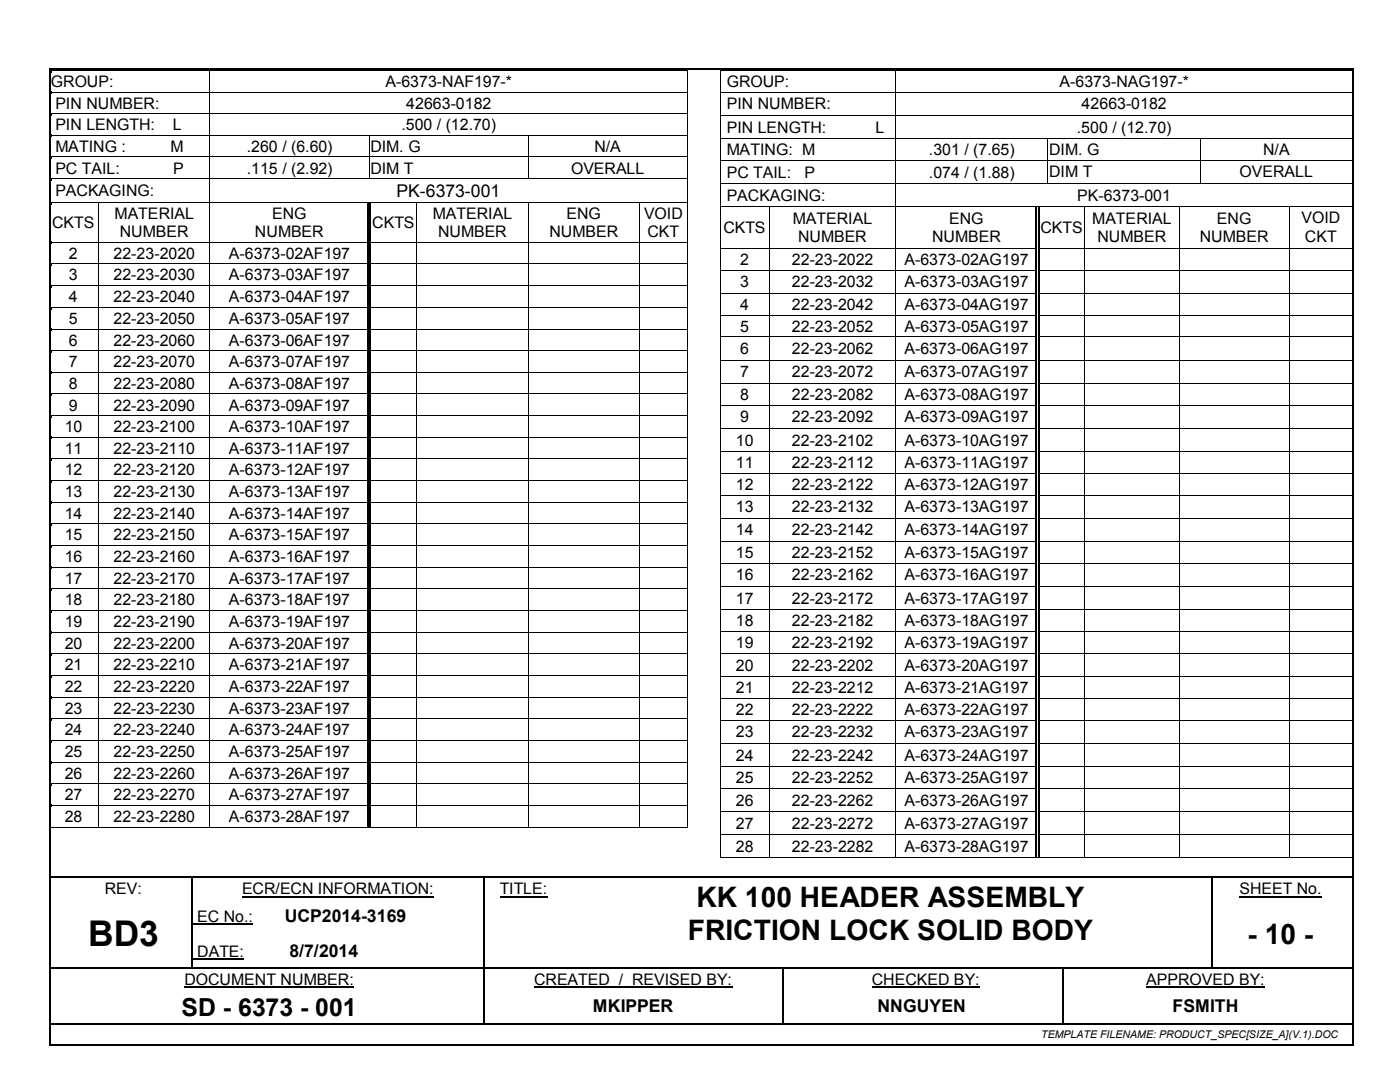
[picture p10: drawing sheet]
<svg xmlns="http://www.w3.org/2000/svg" width="279mm" height="216mm" viewBox="0 0 279 216" stroke-linecap="round" stroke-linejoin="round" font-family="sans-serif">
<defs><g id="words">
<text font-size="7.1" x="17.6" y="188.8">BD3</text>
<g font-size="5.6">
<text x="139" y="181.1">KK 100 HEADER ASSEMBLY</text>
<text x="137.3" y="187.6">FRICTION LOCK SOLID BODY</text>
<text x="249" y="188.3">- 10 -</text>
</g>
<text font-size="5" x="36.2" y="202.7">SD - 6373 - 001</text>
<g font-size="3.5">
<text x="79.1" y="39.2">PK-6373-001</text>
<text x="56.8" y="184.1">UCP2014-3169</text>
<text x="57.8" y="191">8/7/2014</text>
<text x="118.3" y="202">MKIPPER</text>
<text x="175.1" y="202">NNGUYEN</text>
<text x="234" y="202">FSMITH</text>
</g>
<g font-size="3.2">
<text x="10.2" y="17.4">GROUP:</text>
<text x="76.9" y="17.4">A-6373-NAF197-*</text>
<text x="145" y="17.4">GROUP:</text>
<text x="211.5" y="17.4">A-6373-NAG197-*</text>
<text x="11" y="21.7">PIN NUMBER:</text>
<text x="81.1" y="21.7">42663-0182</text>
<text x="145" y="21.8">PIN NUMBER:</text>
<text x="215.9" y="21.8">42663-0182</text>
<text x="11" y="26">PIN LENGTH:</text>
<text x="34.5" y="26">L</text>
<text x="80.1" y="26">.500 / (12.70)</text>
<text x="145" y="26.5">PIN LENGTH:</text>
<text x="174.7" y="26.5">L</text>
<text x="214.9" y="26.5">.500 / (12.70)</text>
<text x="11" y="30.3">MATING :</text>
<text x="11" y="34.6">PC TAIL:</text>
<text x="34" y="30.3">M</text>
<text x="34.5" y="34.6">P</text>
<text x="49.2" y="30.3">.260 / (6.60)</text>
<text x="49.2" y="34.6">.115 / (2.92)</text>
<text x="73.9" y="30.3">DIM. G</text>
<text x="73.9" y="34.6">DIM T</text>
<text x="114" y="34.6">OVERALL</text>
<text x="118.6" y="30.3">N/A</text>
<text x="145" y="31">MATING: M</text>
<text x="145" y="35.5">PC TAIL:</text>
<text x="160.6" y="35.5">P</text>
<text x="185.4" y="35.5">.074 / (1.88)</text>
<text x="185.4" y="31">.301 / (7.65)</text>
<text x="209.4" y="30.9">DIM. G</text>
<text x="209.4" y="35.3">DIM T</text>
<text x="247.4" y="35.3">OVERALL</text>
<text x="252.1" y="30.9">N/A</text>
<text x="11" y="39.2">PACKAGING:</text>
<text x="145" y="40.1">PACKAGING:</text>
<text x="215" y="40.1">PK-6373-001</text>
<text x="10.4" y="45.5">CKTS</text>
<text x="22.9" y="43.7">MATERIAL</text>
<text x="23.9" y="47.3">NUMBER</text>
<text x="50.9" y="47.3">NUMBER</text>
<text x="54.3" y="43.7">ENG</text>
<text x="74.3" y="45.5">CKTS</text>
<text x="86.4" y="43.7">MATERIAL</text>
<text x="87.4" y="47.3">NUMBER</text>
<text x="109.6" y="47.3">NUMBER</text>
<text x="113.1" y="43.7">ENG</text>
<text x="128.5" y="43.7">VOID</text>
<text x="129.2" y="47.3">CKT</text>
<text x="144.4" y="46.5">CKTS</text>
<text x="158.2" y="44.7">MATERIAL</text>
<text x="189.4" y="44.7">ENG</text>
<text x="207.6" y="46.5">CKTS</text>
<text x="218" y="44.7">MATERIAL</text>
<text x="242.9" y="44.7">ENG</text>
<text x="259.8" y="44.5">VOID</text>
<text x="13.8" y="51.6">2</text>
<text x="22.6" y="51.6">22-23-2020</text>
<text x="45.7" y="51.6">A-6373-02AF197</text>
<text x="147.7" y="52.9">2</text>
<text x="158" y="52.9">22-23-2022</text>
<text x="159.3" y="48.3">NUMBER</text>
<text x="180.5" y="52.9">A-6373-02AG197</text>
<text x="186" y="48.3">NUMBER</text>
<text x="219" y="48.3">NUMBER</text>
<text x="239.4" y="48.3">NUMBER</text>
<text x="260.4" y="48.2">CKT</text>
<text x="13.8" y="56">3</text>
<text x="22.6" y="56">22-23-2030</text>
<text x="45.7" y="56">A-6373-03AF197</text>
<text x="147.7" y="57.4">3</text>
<text x="158" y="57.4">22-23-2032</text>
<text x="180.5" y="57.4">A-6373-03AG197</text>
<text x="13.8" y="60.3">4</text>
<text x="13.8" y="64.6">5</text>
<text x="22.6" y="60.3">22-23-2040</text>
<text x="22.6" y="64.6">22-23-2050</text>
<text x="45.7" y="60.3">A-6373-04AF197</text>
<text x="45.7" y="64.6">A-6373-05AF197</text>
<text x="147.7" y="61.8">4</text>
<text x="158" y="61.8">22-23-2042</text>
<text x="180.5" y="61.8">A-6373-04AG197</text>
<text x="13.8" y="69">6</text>
<text x="22.6" y="69">22-23-2060</text>
<text x="45.7" y="69">A-6373-06AF197</text>
<text x="147.7" y="66.2">5</text>
<text x="147.7" y="70.7">6</text>
<text x="158" y="66.2">22-23-2052</text>
<text x="158" y="70.7">22-23-2062</text>
<text x="180.5" y="66.2">A-6373-05AG197</text>
<text x="180.5" y="70.7">A-6373-06AG197</text>
<text x="13.8" y="73.3">7</text>
<text x="13.8" y="77.6">8</text>
<text x="22.6" y="73.3">22-23-2070</text>
<text x="22.6" y="77.6">22-23-2080</text>
<text x="45.7" y="73.3">A-6373-07AF197</text>
<text x="45.7" y="77.6">A-6373-08AF197</text>
<text x="147.7" y="75.3">7</text>
<text x="158" y="75.3">22-23-2072</text>
<text x="180.5" y="75.3">A-6373-07AG197</text>
<text x="13.8" y="81.9">9</text>
<text x="22.6" y="81.9">22-23-2090</text>
<text x="45.7" y="81.9">A-6373-09AF197</text>
<text x="147.7" y="79.8">8</text>
<text x="158" y="79.8">22-23-2082</text>
<text x="180.5" y="79.8">A-6373-08AG197</text>
<text x="12.9" y="86.2">10</text>
<text x="22.6" y="86.2">22-23-2100</text>
<text x="45.7" y="86.2">A-6373-10AF197</text>
<text x="146.9" y="88.9">10</text>
<text x="147.7" y="84.3">9</text>
<text x="158" y="84.3">22-23-2092</text>
<text x="158" y="88.9">22-23-2102</text>
<text x="180.5" y="84.3">A-6373-09AG197</text>
<text x="180.5" y="88.9">A-6373-10AG197</text>
<text x="12.9" y="90.6">11</text>
<text x="12.9" y="94.9">12</text>
<text x="22.6" y="90.6">22-23-2110</text>
<text x="22.6" y="94.9">22-23-2120</text>
<text x="45.7" y="90.6">A-6373-11AF197</text>
<text x="45.7" y="94.9">A-6373-12AF197</text>
<text x="146.9" y="93.4">11</text>
<text x="158" y="93.4">22-23-2112</text>
<text x="180.5" y="93.4">A-6373-11AG197</text>
<text x="12.9" y="99.2">13</text>
<text x="22.6" y="99.2">22-23-2130</text>
<text x="45.7" y="99.2">A-6373-13AF197</text>
<text x="146.9" y="97.7">12</text>
<text x="158" y="97.7">22-23-2122</text>
<text x="180.5" y="97.7">A-6373-12AG197</text>
<text x="12.9" y="103.5">14</text>
<text x="12.9" y="107.8">15</text>
<text x="22.6" y="103.5">22-23-2140</text>
<text x="22.6" y="107.8">22-23-2150</text>
<text x="45.7" y="103.5">A-6373-14AF197</text>
<text x="45.7" y="107.8">A-6373-15AF197</text>
<text x="146.9" y="102.2">13</text>
<text x="146.9" y="106.8">14</text>
<text x="158" y="102.2">22-23-2132</text>
<text x="158" y="106.8">22-23-2142</text>
<text x="180.5" y="102.2">A-6373-13AG197</text>
<text x="180.5" y="106.8">A-6373-14AG197</text>
<text x="12.9" y="112.1">16</text>
<text x="22.6" y="112.1">22-23-2160</text>
<text x="45.7" y="112.1">A-6373-16AF197</text>
<text x="146.9" y="111.3">15</text>
<text x="158" y="111.3">22-23-2152</text>
<text x="180.5" y="111.3">A-6373-15AG197</text>
<text x="12.9" y="116.5">17</text>
<text x="22.6" y="116.5">22-23-2170</text>
<text x="45.7" y="116.5">A-6373-17AF197</text>
<text x="146.9" y="115.8">16</text>
<text x="158" y="115.8">22-23-2162</text>
<text x="180.5" y="115.8">A-6373-16AG197</text>
<text x="12.9" y="120.8">18</text>
<text x="12.9" y="125.1">19</text>
<text x="22.6" y="120.8">22-23-2180</text>
<text x="22.6" y="125.1">22-23-2190</text>
<text x="45.7" y="120.8">A-6373-18AF197</text>
<text x="45.7" y="125.1">A-6373-19AF197</text>
<text x="146.9" y="120.5">17</text>
<text x="146.9" y="125">18</text>
<text x="158" y="120.5">22-23-2172</text>
<text x="158" y="125">22-23-2182</text>
<text x="180.5" y="120.5">A-6373-17AG197</text>
<text x="180.5" y="125">A-6373-18AG197</text>
<text x="12.9" y="129.5">20</text>
<text x="22.6" y="129.5">22-23-2200</text>
<text x="45.7" y="129.5">A-6373-20AF197</text>
<text x="146.9" y="129.3">19</text>
<text x="158" y="129.3">22-23-2192</text>
<text x="180.5" y="129.3">A-6373-19AG197</text>
<text x="12.9" y="133.8">21</text>
<text x="22.6" y="133.8">22-23-2210</text>
<text x="45.7" y="133.8">A-6373-21AF197</text>
<text x="146.9" y="133.8">20</text>
<text x="158" y="133.8">22-23-2202</text>
<text x="180.5" y="133.8">A-6373-20AG197</text>
<text x="12.9" y="138.1">22</text>
<text x="12.9" y="142.4">23</text>
<text x="22.6" y="138.1">22-23-2220</text>
<text x="22.6" y="142.4">22-23-2230</text>
<text x="45.7" y="138.1">A-6373-22AF197</text>
<text x="45.7" y="142.4">A-6373-23AF197</text>
<text x="146.9" y="138.3">21</text>
<text x="146.9" y="142.7">22</text>
<text x="158" y="138.3">22-23-2212</text>
<text x="158" y="142.7">22-23-2222</text>
<text x="180.5" y="138.3">A-6373-21AG197</text>
<text x="180.5" y="142.7">A-6373-22AG197</text>
<text x="12.9" y="146.7">24</text>
<text x="22.6" y="146.7">22-23-2240</text>
<text x="45.7" y="146.7">A-6373-24AF197</text>
<text x="146.9" y="147.2">23</text>
<text x="158" y="147.2">22-23-2232</text>
<text x="180.5" y="147.2">A-6373-23AG197</text>
<text x="12.9" y="151">25</text>
<text x="12.9" y="155.4">26</text>
<text x="22.6" y="151">22-23-2250</text>
<text x="22.6" y="155.4">22-23-2260</text>
<text x="45.7" y="151">A-6373-25AF197</text>
<text x="45.7" y="155.4">A-6373-26AF197</text>
<text x="146.9" y="151.8">24</text>
<text x="158" y="151.8">22-23-2242</text>
<text x="180.5" y="151.8">A-6373-24AG197</text>
<text x="12.9" y="159.7">27</text>
<text x="22.6" y="159.7">22-23-2270</text>
<text x="45.7" y="159.7">A-6373-27AF197</text>
<text x="146.9" y="156.3">25</text>
<text x="146.9" y="160.7">26</text>
<text x="158" y="156.3">22-23-2252</text>
<text x="158" y="160.7">22-23-2262</text>
<text x="180.5" y="156.3">A-6373-25AG197</text>
<text x="180.5" y="160.7">A-6373-26AG197</text>
<text x="12.9" y="164">28</text>
<text x="22.6" y="164">22-23-2280</text>
<text x="45.7" y="164">A-6373-28AF197</text>
<text x="146.9" y="165.4">27</text>
<text x="158" y="165.4">22-23-2272</text>
<text x="180.5" y="165.4">A-6373-27AG197</text>
<text x="146.9" y="170">28</text>
<text x="158" y="170">22-23-2282</text>
<text x="180.5" y="170">A-6373-28AG197</text>
<text x="20.9" y="178.5">REV:</text>
<text x="48.3" y="178.5">ECR/ECN INFORMATION:</text>
<text x="99.7" y="178.5">TITLE:</text>
<text x="247.4" y="178.5">SHEET No.</text>
<text x="39.4" y="184">EC No.:</text>
<text x="39.4" y="190.9">DATE:</text>
<text x="36.8" y="196.5">DOCUMENT NUMBER:</text>
<text x="106.6" y="196.5">CREATED / REVISED BY:</text>
<text x="174" y="196.5">CHECKED BY:</text>
<text x="228.8" y="196.5">APPROVED BY:</text>
</g>
<text font-size="2.1" x="207.8" y="207.1">TEMPLATE FILENAME: PRODUCT_SPEC[SIZE_A](V.1).DOC</text>
</g></defs>
<path d="M48.3 178.9h38.3M99.7 178.9h9.6M247.4 178.9h16.4M36.8 197h33.9M38.5 184.5h12M38.5 191.4h10.2M106.6 197h39.5M174 197h21.5M228.8 197h23.6" fill="none" stroke="#000" stroke-width=".21"/>
<g fill="none" stroke="#000" stroke-width=".34">
<path d="M10 14v194.3M10.2 13.8h259.7M270 14v194.3M10.2 175.1h28M38.6 175.1h57.8M96.7 175.1h16.8M113.9 175.1h127.9M242.1 175.1h26.9M96.5 198.1v6.1M156.2 198.1v6.1M10.2 204.4h86.2M10.2 208.4h259.7"/>
<path d="M96.7 204.4h59.3M156.4 204.4h55.5M212.3 204.4h56.7"/>
</g>
<g fill="#000">
<path d="M9.8 13.6h.4v.4h-.4zM10.2 14h.1v.4h-.1zM10.2 14h.1v.1h-.1zM10.2 18.3h.1v.4h-.1zM41.8 14.1h.2v.3h-.2zM41.8 14h.2v.1h-.2zM41.8 18.3h.2v.4h-.2zM137.1 14h.1v.4h-.1zM137.1 14h.1v.1h-.1zM137.1 18.3h.1v.4h-.1zM143.8 14h.2v.4h-.2zM143.8 14h.2v.1h-.2z"/>
<path d="M143.8 18.3h.2v.5h-.2zM178.6 14.1h.2v.3h-.2zM178.6 14h.2v.1h-.2zM178.6 18.3h.2v.5h-.2zM269.9 13.6h.3v.4h-.3zM10.2 22.6h.1v.4h-.1zM10.2 26.9h.1v.4h-.1zM10.2 31.2h.1v.5h-.1zM10.2 35.6h.1v.4h-.1zM41.8 22.6h.2v.4h-.2zM41.8 26.9h.2v.4h-.2zM41.8 31.2h.2v.5h-.2z"/>
<path d="M41.8 35.6h.2v.4h-.2zM73.6 27.1h.1v.2h-.1zM73.6 26.9h.1v.2h-.1zM73.6 31.2h.1v.5h-.1zM73.6 35.6h.1v.1h-.1zM105.3 27.1h.2v.2h-.2zM105.3 26.9h.2v.2h-.2zM105.3 31.2h.2v.5h-.2zM105.3 35.6h.2v.1h-.2zM137.1 22.6h.1v.4h-.1zM137.1 26.9h.1v.4h-.1zM137.1 31.2h.1v.5h-.1z"/>
<path d="M137.1 35.6h.1v.4h-.1zM143.8 22.9h.2v.5h-.2zM143.8 27.6h.2v.4h-.2zM143.8 31.9h.2v.4h-.2zM143.8 36.5h.2v.5h-.2zM178.6 22.9h.2v.5h-.2zM178.6 27.6h.2v.4h-.2zM178.6 31.9h.2v.4h-.2zM178.6 36.5h.2v.5h-.2zM209 27.7h.2v.3h-.2zM209 27.6h.2v.1h-.2zM209 31.9h.2v.4h-.2z"/>
<path d="M209 36.5h.2v.2h-.2zM239.4 27.7h.2v.3h-.2zM239.4 27.6h.2v.1h-.2zM239.4 31.9h.2v.4h-.2zM239.4 36.5h.2v.2h-.2zM10.2 40.3h.1v.4h-.1zM10.2 48.3h.1v.4h-.1zM10.2 52.6h.1v.4h-.1zM10.2 56.9h.1v.5h-.1zM19.6 40.5h.2v.2h-.2zM19.6 40.3h.2v.2h-.2zM19.6 48.3h.2v.4h-.2z"/>
<path d="M19.6 52.6h.2v.4h-.2zM19.6 56.9h.2v.5h-.2zM41.8 40.3h.2v.4h-.2zM41.8 48.3h.2v.4h-.2zM41.8 52.6h.2v.4h-.2zM41.8 56.9h.2v.5h-.2zM73.3 40.5h.2v.2h-.2zM73.3 40.3h.1v.2h-.1zM73.3 48.3h.2v.4h-.2zM73.3 52.6h.2v.4h-.2zM73.3 56.9h.2v.5h-.2zM73.8 40.5h.2v.2h-.2z"/>
<path d="M73.8 48.3h.2v.4h-.2zM73.8 52.6h.2v.4h-.2zM73.8 56.9h.2v.5h-.2zM83.1 40.5h.2v.2h-.2zM83.1 40.3h.2v.2h-.2zM83.1 48.3h.2v.4h-.2zM83.1 52.6h.2v.4h-.2zM83.1 56.9h.2v.5h-.2zM105.3 40.5h.2v.2h-.2zM105.3 40.3h.2v.2h-.2zM105.3 48.3h.2v.4h-.2zM105.3 52.6h.2v.4h-.2z"/>
<path d="M105.3 56.9h.2v.5h-.2zM127.6 40.5h.1v.2h-.1zM127.6 40.3h.1v.2h-.1zM127.6 48.3h.1v.4h-.1zM127.6 52.6h.1v.4h-.1zM127.6 56.9h.1v.5h-.1zM137.1 40.3h.1v.4h-.1zM137.1 48.3h.1v.4h-.1zM137.1 52.6h.1v.4h-.1zM137.1 56.9h.1v.5h-.1zM143.8 41.1h.2v.5h-.2zM143.8 49.4h.2v.5h-.2z"/>
<path d="M143.8 53.8h.2v.4h-.2zM143.8 58.4h.2v.4h-.2zM153.5 41.3h.2v.3h-.2zM153.5 41.1h.2v.2h-.2zM153.5 49.4h.2v.5h-.2zM153.5 53.8h.2v.4h-.2zM153.5 58.4h.2v.4h-.2zM178.6 41.1h.2v.5h-.2zM178.6 49.4h.2v.5h-.2zM178.6 53.8h.2v.4h-.2zM178.6 58.4h.2v.4h-.2zM206.6 41.3h.3v.3h-.3z"/>
<path d="M206.6 41.1h.2v.2h-.2zM206.6 49.4h.3v.5h-.3zM206.6 53.8h.3v.4h-.3zM206.6 58.4h.3v.4h-.3zM207.1 41.3h.3v.3h-.3zM207.1 49.4h.3v.5h-.3zM207.1 53.8h.3v.4h-.3zM207.1 58.4h.3v.4h-.3zM216.4 41.3h.1v.3h-.1zM216.4 41.1h.1v.2h-.1zM216.4 49.4h.1v.5h-.1zM216.4 53.8h.1v.4h-.1z"/>
<path d="M216.4 58.4h.1v.4h-.1zM235.2 41.3h.2v.3h-.2zM235.2 41.1h.2v.2h-.2zM235.2 49.4h.2v.5h-.2zM235.2 53.8h.2v.4h-.2zM235.2 58.4h.2v.4h-.2zM257.3 41.3h.1v.3h-.1zM257.3 41.1h.1v.2h-.1zM257.3 49.4h.1v.5h-.1zM257.3 53.8h.1v.4h-.1zM257.3 58.4h.1v.4h-.1zM10.2 61.3h.1v.4h-.1z"/>
<path d="M10.2 65.6h.1v.4h-.1zM10.2 69.9h.1v.4h-.1zM10.2 74.2h.1v.4h-.1zM10.2 78.5h.1v.5h-.1zM19.6 61.3h.2v.4h-.2zM19.6 65.6h.2v.4h-.2zM19.6 69.9h.2v.4h-.2zM19.6 74.2h.2v.4h-.2zM19.6 78.5h.2v.5h-.2zM41.8 61.3h.2v.4h-.2zM41.8 65.6h.2v.4h-.2zM41.8 69.9h.2v.4h-.2z"/>
<path d="M41.8 74.2h.2v.4h-.2zM41.8 78.5h.2v.5h-.2zM73.3 61.3h.2v.4h-.2zM73.3 65.6h.2v.4h-.2zM73.3 69.9h.2v.4h-.2zM73.3 74.2h.2v.4h-.2zM73.3 78.5h.2v.5h-.2zM73.8 61.3h.2v.4h-.2zM73.8 65.6h.2v.4h-.2zM73.8 69.9h.2v.4h-.2zM73.8 74.2h.2v.4h-.2zM73.8 78.5h.2v.5h-.2z"/>
<path d="M83.1 61.3h.2v.4h-.2zM83.1 65.6h.2v.4h-.2zM83.1 69.9h.2v.4h-.2zM83.1 74.2h.2v.4h-.2zM83.1 78.5h.2v.5h-.2zM105.3 61.3h.2v.4h-.2zM105.3 65.6h.2v.4h-.2zM105.3 69.9h.2v.4h-.2zM105.3 74.2h.2v.4h-.2zM105.3 78.5h.2v.5h-.2zM127.6 61.3h.1v.4h-.1zM127.6 65.6h.1v.4h-.1z"/>
<path d="M127.6 69.9h.1v.4h-.1zM127.6 74.2h.1v.4h-.1zM127.6 78.5h.1v.5h-.1zM137.1 61.3h.1v.4h-.1zM137.1 65.6h.1v.4h-.1zM137.1 69.9h.1v.4h-.1zM137.1 74.2h.1v.4h-.1zM137.1 78.5h.1v.5h-.1zM143.8 62.8h.2v.4h-.2zM143.8 67.1h.2v.5h-.2zM143.8 71.8h.2v.4h-.2zM143.8 76.4h.2v.4h-.2z"/>
<path d="M153.5 62.8h.2v.4h-.2zM153.5 67.1h.2v.5h-.2zM153.5 71.8h.2v.4h-.2zM153.5 76.4h.2v.4h-.2zM178.6 62.8h.2v.4h-.2zM178.6 67.1h.2v.5h-.2zM178.6 71.8h.2v.4h-.2zM178.6 76.4h.2v.4h-.2zM206.6 62.8h.3v.4h-.3zM206.6 67.1h.3v.5h-.3zM206.6 71.8h.3v.4h-.3zM206.6 76.4h.3v.4h-.3z"/>
<path d="M207.1 62.8h.3v.4h-.3zM207.1 67.1h.3v.5h-.3zM207.1 71.8h.3v.4h-.3zM207.1 76.4h.3v.4h-.3zM216.4 62.8h.1v.4h-.1zM216.4 67.1h.1v.5h-.1zM216.4 71.8h.1v.4h-.1zM216.4 76.4h.1v.4h-.1zM235.2 62.8h.2v.4h-.2zM235.2 67.1h.2v.5h-.2zM235.2 71.8h.2v.4h-.2zM235.2 76.4h.2v.4h-.2z"/>
<path d="M257.3 62.8h.1v.4h-.1zM257.3 67.1h.1v.5h-.1zM257.3 71.8h.1v.4h-.1zM257.3 76.4h.1v.4h-.1zM10.2 82.8h.1v.5h-.1zM10.2 87.2h.1v.4h-.1zM10.2 91.5h.1v.4h-.1zM10.2 95.8h.1v.4h-.1zM19.6 82.8h.2v.5h-.2zM19.6 87.2h.2v.4h-.2zM19.6 91.5h.2v.4h-.2zM19.6 95.8h.2v.4h-.2z"/>
<path d="M41.8 82.8h.2v.5h-.2zM41.8 87.2h.2v.4h-.2zM41.8 91.5h.2v.4h-.2zM41.8 95.8h.2v.4h-.2zM73.3 82.8h.2v.5h-.2zM73.3 87.2h.2v.4h-.2zM73.3 91.5h.2v.4h-.2zM73.3 95.8h.2v.4h-.2zM73.8 82.8h.2v.5h-.2zM73.8 87.2h.2v.4h-.2zM73.8 91.5h.2v.4h-.2zM73.8 95.8h.2v.4h-.2z"/>
<path d="M83.1 82.8h.2v.5h-.2zM83.1 87.2h.2v.4h-.2zM83.1 91.5h.2v.4h-.2zM83.1 95.8h.2v.4h-.2zM105.3 82.8h.2v.5h-.2zM105.3 87.2h.2v.4h-.2zM105.3 91.5h.2v.4h-.2zM105.3 95.8h.2v.4h-.2zM127.6 82.8h.1v.5h-.1zM127.6 87.2h.1v.4h-.1zM127.6 91.5h.1v.4h-.1zM127.6 95.8h.1v.4h-.1z"/>
<path d="M137.1 82.8h.1v.5h-.1zM137.1 87.2h.1v.4h-.1zM137.1 91.5h.1v.4h-.1zM137.1 95.8h.1v.4h-.1zM143.8 80.7h.2v.5h-.2zM143.8 85.4h.2v.4h-.2zM143.8 90h.2v.4h-.2zM143.8 94.4h.2v.4h-.2zM143.8 98.7h.2v.4h-.2zM153.5 80.7h.2v.5h-.2zM153.5 85.4h.2v.4h-.2zM153.5 90h.2v.4h-.2z"/>
<path d="M153.5 94.4h.2v.4h-.2zM153.5 98.7h.2v.4h-.2zM178.6 80.7h.2v.5h-.2zM178.6 85.4h.2v.4h-.2zM178.6 90h.2v.4h-.2zM178.6 94.4h.2v.4h-.2zM178.6 98.7h.2v.4h-.2zM206.6 80.7h.3v.5h-.3zM206.6 85.4h.3v.4h-.3zM206.6 90h.3v.4h-.3zM206.6 94.4h.3v.4h-.3zM206.6 98.7h.3v.4h-.3z"/>
<path d="M207.1 80.7h.3v.5h-.3zM207.1 85.4h.3v.4h-.3zM207.1 90h.3v.4h-.3zM207.1 94.4h.3v.4h-.3zM207.1 98.7h.3v.4h-.3zM216.4 80.7h.1v.5h-.1zM216.4 85.4h.1v.4h-.1zM216.4 90h.1v.4h-.1zM216.4 94.4h.1v.4h-.1zM216.4 98.7h.1v.4h-.1zM235.2 80.7h.2v.5h-.2zM235.2 85.4h.2v.4h-.2z"/>
<path d="M235.2 90h.2v.4h-.2zM235.2 94.4h.2v.4h-.2zM235.2 98.7h.2v.4h-.2zM257.3 80.7h.1v.5h-.1zM257.3 85.4h.1v.4h-.1zM257.3 90h.1v.4h-.1zM257.3 94.4h.1v.4h-.1zM257.3 98.7h.1v.4h-.1zM10.2 100.1h.1v.4h-.1zM10.2 104.4h.1v.5h-.1zM10.2 108.8h.1v.4h-.1zM10.2 113.1h.1v.4h-.1z"/>
<path d="M10.2 117.4h.1v.5h-.1zM19.6 100.1h.2v.4h-.2zM19.6 104.4h.2v.5h-.2zM19.6 108.8h.2v.4h-.2zM19.6 113.1h.2v.4h-.2zM19.6 117.4h.2v.5h-.2zM41.8 100.1h.2v.4h-.2zM41.8 104.4h.2v.5h-.2zM41.8 108.8h.2v.4h-.2zM41.8 113.1h.2v.4h-.2zM41.8 117.4h.2v.5h-.2zM73.3 100.1h.2v.4h-.2z"/>
<path d="M73.3 104.4h.2v.5h-.2zM73.3 108.8h.2v.4h-.2zM73.3 113.1h.2v.4h-.2zM73.3 117.4h.2v.5h-.2zM73.8 100.1h.2v.4h-.2zM73.8 104.4h.2v.5h-.2zM73.8 108.8h.2v.4h-.2zM73.8 113.1h.2v.4h-.2zM73.8 117.4h.2v.5h-.2zM83.1 100.1h.2v.4h-.2zM83.1 104.4h.2v.5h-.2zM83.1 108.8h.2v.4h-.2z"/>
<path d="M83.1 113.1h.2v.4h-.2zM83.1 117.4h.2v.5h-.2zM105.3 100.1h.2v.4h-.2zM105.3 104.4h.2v.5h-.2zM105.3 108.8h.2v.4h-.2zM105.3 113.1h.2v.4h-.2zM105.3 117.4h.2v.5h-.2zM127.6 100.1h.1v.4h-.1zM127.6 104.4h.1v.5h-.1zM127.6 108.8h.1v.4h-.1zM127.6 113.1h.1v.4h-.1zM127.6 117.4h.1v.5h-.1z"/>
<path d="M137.1 100.1h.1v.4h-.1zM137.1 104.4h.1v.5h-.1zM137.1 108.8h.1v.4h-.1zM137.1 113.1h.1v.4h-.1zM137.1 117.4h.1v.5h-.1zM143.8 103.3h.2v.5h-.2zM143.8 108h.2v.4h-.2zM143.8 112.3h.2v.4h-.2zM143.8 116.9h.2v.4h-.2zM153.5 103.3h.2v.5h-.2zM153.5 108h.2v.4h-.2zM153.5 112.3h.2v.4h-.2z"/>
<path d="M153.5 116.9h.2v.4h-.2zM178.6 103.3h.2v.5h-.2zM178.6 108h.2v.4h-.2zM178.6 112.3h.2v.4h-.2zM178.6 116.9h.2v.4h-.2zM206.6 103.3h.3v.5h-.3zM206.6 108h.3v.4h-.3zM206.6 112.3h.3v.4h-.3zM206.6 116.9h.3v.4h-.3zM207.1 103.3h.3v.5h-.3zM207.1 108h.3v.4h-.3zM207.1 112.3h.3v.4h-.3z"/>
<path d="M207.1 116.9h.3v.4h-.3zM216.4 103.3h.1v.5h-.1zM216.4 108h.1v.4h-.1zM216.4 112.3h.1v.4h-.1zM216.4 116.9h.1v.4h-.1zM235.2 103.3h.2v.5h-.2zM235.2 108h.2v.4h-.2zM235.2 112.3h.2v.4h-.2zM235.2 116.9h.2v.4h-.2zM257.3 103.3h.1v.5h-.1zM257.3 108h.1v.4h-.1zM257.3 112.3h.1v.4h-.1z"/>
<path d="M257.3 116.9h.1v.4h-.1zM10.2 121.8h.1v.4h-.1zM10.2 126.1h.1v.4h-.1zM10.2 130.4h.1v.4h-.1zM10.2 134.7h.1v.4h-.1zM10.2 139h.1v.4h-.1zM19.6 121.8h.2v.4h-.2zM19.6 126.1h.2v.4h-.2zM19.6 130.4h.2v.4h-.2zM19.6 134.7h.2v.4h-.2zM19.6 139h.2v.4h-.2zM41.8 121.8h.2v.4h-.2z"/>
<path d="M41.8 126.1h.2v.4h-.2zM41.8 130.4h.2v.4h-.2zM41.8 134.7h.2v.4h-.2zM41.8 139h.2v.4h-.2zM73.3 121.8h.2v.4h-.2zM73.3 126.1h.2v.4h-.2zM73.3 130.4h.2v.4h-.2zM73.3 134.7h.2v.4h-.2zM73.3 139h.2v.4h-.2zM73.8 121.8h.2v.4h-.2zM73.8 126.1h.2v.4h-.2zM73.8 130.4h.2v.4h-.2z"/>
<path d="M73.8 134.7h.2v.4h-.2zM73.8 139h.2v.4h-.2zM83.1 121.8h.2v.4h-.2zM83.1 126.1h.2v.4h-.2zM83.1 130.4h.2v.4h-.2zM83.1 134.7h.2v.4h-.2zM83.1 139h.2v.4h-.2zM105.3 121.8h.2v.4h-.2zM105.3 126.1h.2v.4h-.2zM105.3 130.4h.2v.4h-.2zM105.3 134.7h.2v.4h-.2zM105.3 139h.2v.4h-.2z"/>
<path d="M127.6 121.8h.1v.4h-.1zM127.6 126.1h.1v.4h-.1zM127.6 130.4h.1v.4h-.1zM127.6 134.7h.1v.4h-.1zM127.6 139h.1v.4h-.1zM137.1 121.8h.1v.4h-.1zM137.1 126.1h.1v.4h-.1zM137.1 130.4h.1v.4h-.1zM137.1 134.7h.1v.4h-.1zM137.1 139h.1v.4h-.1zM143.8 121.5h.2v.5h-.2zM143.8 125.9h.2v.4h-.2z"/>
<path d="M143.8 130.3h.2v.4h-.2zM143.8 134.9h.2v.4h-.2zM143.8 139.2h.2v.5h-.2zM153.5 121.5h.2v.5h-.2zM153.5 125.9h.2v.4h-.2zM153.5 130.3h.2v.4h-.2zM153.5 134.9h.2v.4h-.2zM153.5 139.2h.2v.5h-.2zM178.6 121.5h.2v.5h-.2zM178.6 125.9h.2v.4h-.2zM178.6 130.3h.2v.4h-.2zM178.6 134.9h.2v.4h-.2z"/>
<path d="M178.6 139.2h.2v.5h-.2zM206.6 121.5h.3v.5h-.3zM206.6 125.9h.3v.4h-.3zM206.6 130.3h.3v.4h-.3zM206.6 134.9h.3v.4h-.3zM206.6 139.2h.3v.5h-.3zM207.1 121.5h.3v.5h-.3zM207.1 125.9h.3v.4h-.3zM207.1 130.3h.3v.4h-.3zM207.1 134.9h.3v.4h-.3zM207.1 139.2h.3v.5h-.3zM216.4 121.5h.1v.5h-.1z"/>
<path d="M216.4 125.9h.1v.4h-.1zM216.4 130.3h.1v.4h-.1zM216.4 134.9h.1v.4h-.1zM216.4 139.2h.1v.5h-.1zM235.2 121.5h.2v.5h-.2zM235.2 125.9h.2v.4h-.2zM235.2 130.3h.2v.4h-.2zM235.2 134.9h.2v.4h-.2zM235.2 139.2h.2v.5h-.2zM257.3 121.5h.1v.5h-.1zM257.3 125.9h.1v.4h-.1zM257.3 130.3h.1v.4h-.1z"/>
<path d="M257.3 134.9h.1v.4h-.1zM257.3 139.2h.1v.5h-.1zM10.2 143.3h.1v.5h-.1zM10.2 147.7h.1v.4h-.1zM10.2 152h.1v.4h-.1zM10.2 156.3h.1v.4h-.1zM19.6 143.3h.2v.5h-.2zM19.6 147.7h.2v.4h-.2zM19.6 152h.2v.4h-.2zM19.6 156.3h.2v.4h-.2zM41.8 143.3h.2v.5h-.2zM41.8 147.7h.2v.4h-.2z"/>
<path d="M41.8 152h.2v.4h-.2zM41.8 156.3h.2v.4h-.2zM73.3 143.3h.2v.5h-.2zM73.3 147.7h.2v.4h-.2zM73.3 152h.2v.4h-.2zM73.3 156.3h.2v.4h-.2zM73.8 143.3h.2v.5h-.2zM73.8 147.7h.2v.4h-.2zM73.8 152h.2v.4h-.2zM73.8 156.3h.2v.4h-.2zM83.1 143.3h.2v.5h-.2zM83.1 147.7h.2v.4h-.2z"/>
<path d="M83.1 152h.2v.4h-.2zM83.1 156.3h.2v.4h-.2zM105.3 143.3h.2v.5h-.2zM105.3 147.7h.2v.4h-.2zM105.3 152h.2v.4h-.2zM105.3 156.3h.2v.4h-.2zM127.6 143.3h.1v.5h-.1zM127.6 147.7h.1v.4h-.1zM127.6 152h.1v.4h-.1zM127.6 156.3h.1v.4h-.1zM137.1 143.3h.1v.5h-.1zM137.1 147.7h.1v.4h-.1z"/>
<path d="M137.1 152h.1v.4h-.1zM137.1 156.3h.1v.4h-.1zM143.8 143.6h.2v.4h-.2zM143.8 148.2h.2v.4h-.2zM143.8 152.8h.2v.4h-.2zM143.8 157.2h.2v.4h-.2zM153.5 143.6h.2v.4h-.2zM153.5 148.2h.2v.4h-.2zM153.5 152.8h.2v.4h-.2zM153.5 157.2h.2v.4h-.2zM178.6 143.6h.2v.4h-.2zM178.6 148.2h.2v.4h-.2z"/>
<path d="M178.6 152.8h.2v.4h-.2zM178.6 157.2h.2v.4h-.2zM206.6 143.6h.3v.4h-.3zM206.6 148.2h.3v.4h-.3zM206.6 152.8h.3v.4h-.3zM206.6 157.2h.3v.4h-.3zM207.1 143.6h.3v.4h-.3zM207.1 148.2h.3v.4h-.3zM207.1 152.8h.3v.4h-.3zM207.1 157.2h.3v.4h-.3zM216.4 143.6h.1v.4h-.1zM216.4 148.2h.1v.4h-.1z"/>
<path d="M216.4 152.8h.1v.4h-.1zM216.4 157.2h.1v.4h-.1zM235.2 143.6h.2v.4h-.2zM235.2 148.2h.2v.4h-.2zM235.2 152.8h.2v.4h-.2zM235.2 157.2h.2v.4h-.2zM257.3 143.6h.1v.4h-.1zM257.3 148.2h.1v.4h-.1zM257.3 152.8h.1v.4h-.1zM257.3 157.2h.1v.4h-.1zM10.2 160.6h.1v.4h-.1zM10.2 165h.1v.1h-.1z"/>
<path d="M19.6 160.6h.2v.4h-.2zM19.6 165h.2v.1h-.2zM38.2 175.3h.3v.2h-.3zM38.2 174.9h.4v.4h-.4zM41.8 160.6h.2v.4h-.2zM41.8 165h.2v.1h-.2zM73.3 160.6h.2v.4h-.2zM73.3 165h.1v.1h-.1zM73.8 160.6h.2v.4h-.2zM83.1 160.6h.2v.4h-.2zM83.1 165h.2v.1h-.2zM96.4 175.3h.2v.2h-.2z"/>
<path d="M96.4 174.9h.3v.4h-.3zM105.3 160.6h.2v.4h-.2zM105.3 165h.2v.1h-.2zM113.5 174.9h.4v.4h-.4zM127.6 160.6h.1v.4h-.1zM127.6 165h.1v.1h-.1zM137.1 160.6h.1v.4h-.1zM137.1 165h.1v.1h-.1zM143.8 161.8h.2v.4h-.2zM143.8 166.5h.2v.4h-.2zM143.8 171.1h.2v.1h-.2zM153.5 161.8h.2v.4h-.2z"/>
<path d="M153.5 166.5h.2v.4h-.2zM153.5 171.1h.2v.1h-.2zM178.6 161.8h.2v.4h-.2zM178.6 166.5h.2v.4h-.2zM178.6 171.1h.2v.1h-.2zM206.6 161.8h.3v.4h-.3zM206.6 166.5h.3v.4h-.3zM206.6 171.1h.2v.1h-.2zM207.1 161.8h.3v.4h-.3zM207.1 166.5h.3v.4h-.3zM216.4 161.8h.1v.4h-.1zM216.4 166.5h.1v.4h-.1z"/>
<path d="M216.4 171.1h.1v.1h-.1zM235.2 161.8h.2v.4h-.2zM235.2 166.5h.2v.4h-.2zM235.2 171.1h.2v.1h-.2zM241.8 175.3h.3v.2h-.3zM241.8 174.9h.3v.4h-.3zM257.3 161.8h.1v.4h-.1zM257.3 166.5h.1v.4h-.1zM257.3 171.1h.1v.1h-.1zM269 174.9h.4v.4h-.4zM269.4 174.9h.5v.4h-.5zM269.8 171.1h.2v.1h-.2z"/>
<path d="M38.2 179.2h.3v.9h-.3zM38.2 186.1h.3v.9h-.3zM38.2 193h.3v.3h-.3zM55.5 193h.3v.3h-.3zM96.4 197.4h.3v.7h-.3zM96.4 179.2h.2v.9h-.2zM96.4 186.1h.2v.9h-.2zM96.4 193h.2v.5h-.2zM113.5 193h.3v.3h-.3zM156 197.4h.4v.7h-.4zM156.1 193.3h.2v.2h-.2zM156.1 193h.2v.3h-.2z"/>
<path d="M211.9 193.3h.3v.2h-.3zM211.9 193h.3v.3h-.3zM211.9 197.4h.3v.7h-.3zM241.8 179.2h.3v.9h-.3zM241.8 186.1h.3v.9h-.3zM241.8 193h.3v.3h-.3zM9.8 208.3h.4v.3h-.4zM96.4 204.2h.3v.4h-.3zM156 204.2h.4v.4h-.4zM211.9 204.2h.4v.4h-.4zM269 204.2h.4v.4h-.4zM269.3 204.2h.3v.4h-.3z"/>
<path d="M269.6 204.2h.3v.4h-.3zM269.9 208.3h.3v.3h-.3z"/>
</g>
<g fill="none" stroke="#000" stroke-width=".25">
<path d="M73.4 40.7v7.6M73.4 48.7v3.9M73.4 53v3.9M73.4 57.4v3.9M73.9 40.7v7.6M73.9 48.7v3.9M73.9 53v3.9M73.9 57.4v3.9M206.8 41.6v7.8M206.8 49.9v3.9M206.8 54.2v4.2M206.8 58.8v4"/>
<path d="M207.3 41.6v7.8M207.3 49.9v3.9M207.3 54.2v4.2M207.3 58.8v4M73.4 61.7v3.9M73.4 66v3.9M73.4 70.3v3.9M73.4 74.6v3.9M73.4 79v3.8M73.9 61.7v3.9M73.9 66v3.9M73.9 70.3v3.9"/>
<path d="M73.9 74.6v3.9M73.9 79v3.8M206.8 63.2v3.9M206.8 67.6v4.2M206.8 72.2v4.2M206.8 76.8v3.9M207.3 63.2v3.9M207.3 67.6v4.2M207.3 72.2v4.2M207.3 76.8v3.9M73.4 83.3v3.9M73.4 87.6v3.9"/>
<path d="M73.4 91.9v3.9M73.4 96.2v3.9M73.9 83.3v3.9M73.9 87.6v3.9M73.9 91.9v3.9M73.9 96.2v3.9M206.8 81.2v4.2M206.8 85.8v4.2M206.8 90.4v4M206.8 94.8v3.9M206.8 99.1v4.2M207.3 81.2v4.2"/>
<path d="M207.3 85.8v4.2M207.3 90.4v4M207.3 94.8v3.9M207.3 99.1v4.2M73.4 100.5v3.9M73.4 104.9v3.9M73.4 109.2v3.9M73.4 113.5v3.9M73.4 117.9v3.9M73.9 100.5v3.9M73.9 104.9v3.9M73.9 109.2v3.9"/>
<path d="M73.9 113.5v3.9M73.9 117.9v3.9M206.8 103.8v4.2M206.8 108.4v3.9M206.8 112.7v4.2M206.8 117.3v4.2M207.3 103.8v4.2M207.3 108.4v3.9M207.3 112.7v4.2M207.3 117.3v4.2M73.4 122.2v3.9M73.4 126.5v3.9"/>
<path d="M73.4 130.8v3.9M73.4 135.1v3.9M73.4 139.4v3.9M73.9 122.2v3.9M73.9 126.5v3.9M73.9 130.8v3.9M73.9 135.1v3.9M73.9 139.4v3.9M206.8 122v3.9M206.8 126.3v4M206.8 130.7v4.2M206.8 135.3v3.9"/>
<path d="M206.8 139.7v3.9M207.3 122v3.9M207.3 126.3v4M207.3 130.7v4.2M207.3 135.3v3.9M207.3 139.7v3.9M73.4 143.8v3.9M73.4 148.1v3.9M73.4 152.4v3.9M73.4 156.7v3.9M73.9 143.8v3.9M73.9 148.1v3.9"/>
<path d="M73.9 152.4v3.9M73.9 156.7v3.9M206.8 144v4.2M206.8 148.6v4.2M206.8 153.2v4M206.8 157.6v4.2M207.3 144v4.2M207.3 148.6v4.2M207.3 153.2v4M207.3 157.6v4.2M38.4 175.5v3.7M73.4 161v4"/>
<path d="M73.9 161v4M96.5 175.5v3.7M206.8 162.2v4.3M206.8 166.9v4.2M207.3 162.2v4.3M207.3 166.9v4.2M241.9 175.5v3.7M10.2 193.2h28M38.4 180.1v6M38.4 187v6M38.5 193.2h17M55.8 193.2h40.6"/>
<path d="M96.5 180.1v6M96.5 187v6M96.5 193.5v3.9M96.6 193.2h16.9M113.8 193.2h42.3M156.2 193.5v3.9M156.3 193.2h55.6M212 193.5v3.9M212 198.1v6.1M212.2 193.2h29.6M241.9 180.1v6M241.9 187v6"/>
<path d="M242.1 193.2h27.8"/>
</g>
<g fill="none" stroke="#000" stroke-width=".2">
<path d="M10.3 14.1h31.5M10.3 18.4h31.5M41.9 14v4.3M41.9 18.7v3.9M42 14.1h95.1M42 18.4h95.1M137.2 14v4.3M137.2 18.7v3.9M143.9 14v4.3M143.9 18.8v4.1M144 14.1h34.6M144 18.4h34.6"/>
<path d="M178.7 14v4.3M178.7 18.8v4.1M178.8 14.1h91.1M178.8 18.4h91.1M10.3 22.7h31.5M10.3 27h31.5M10.3 31.3h31.5M10.3 35.6h31.5M41.9 23v3.9M41.9 27.3v3.9M41.9 31.7v3.9M41.9 36v4.3"/>
<path d="M42 22.7h95.1M42 27h31.6M42 31.3h31.6M42 35.6h31.6M73.7 27.3v3.9M73.7 31.7v3.9M73.7 27h31.6M73.7 31.3h31.6M73.7 35.6h31.6M105.4 27.3v3.9M105.4 31.7v3.9M105.5 27h31.6"/>
<path d="M105.5 31.3h31.6M105.5 35.6h31.6M137.2 23v3.9M137.2 27.3v3.9M137.2 31.7v3.9M137.2 36v4.3M143.9 23.4v4.2M143.9 28v3.9M143.9 32.3v4.2M143.9 37v4.1M144 23h34.6M144 27.6h34.6"/>
<path d="M144 32h34.6M144 36.6h34.6M178.7 23.4v4.2M178.7 28v3.9M178.7 32.3v4.2M178.7 37v4.1M178.8 23h91.1M178.8 27.6h30.2M178.8 32h30.2M178.8 36.6h30.2M209.1 28v3.9M209.1 32.3v4.2"/>
<path d="M209.2 27.6h30.2M209.2 32h30.2M209.2 36.6h30.2M239.5 28v3.9M239.5 32.3v4.2M239.6 27.6h30.3M239.6 32h30.3M239.6 36.6h30.3M10.3 40.4h9.3M10.3 48.3h9.3M10.3 52.7h9.3M10.3 57h9.3"/>
<path d="M19.7 40.7v7.6M19.7 48.7v3.9M19.7 53v3.9M19.7 57.4v3.9M19.8 40.4h22M19.8 48.3h22M19.8 52.7h22M19.8 57h22M41.9 40.7v7.6M41.9 48.7v3.9M41.9 53v3.9M41.9 57.4v3.9"/>
<path d="M42 40.4h31.3M42 48.3h31.3M42 52.7h31.3M42 57h31.3M73.4 40.4h9.7M74 48.3h9.1M74 52.7h9.1M74 57h9.1M83.2 40.7v7.6M83.2 48.7v3.9M83.2 53v3.9M83.2 57.4v3.9"/>
<path d="M83.3 40.4h22M83.3 48.3h22M83.3 52.7h22M83.3 57h22M105.4 40.7v7.6M105.4 48.7v3.9M105.4 53v3.9M105.4 57.4v3.9M105.5 40.4h22.1M105.5 48.3h22.1M105.5 52.7h22.1M105.5 57h22.1"/>
<path d="M127.6 40.7v7.6M127.6 48.7v3.9M127.6 53v3.9M127.6 57.4v3.9M127.7 40.4h9.4M127.7 48.3h9.4M127.7 52.7h9.4M127.7 57h9.4M137.2 40.7v7.6M137.2 48.7v3.9M137.2 53v3.9M137.2 57.4v3.9"/>
<path d="M143.9 41.6v7.8M143.9 49.9v3.9M143.9 54.2v4.2M143.9 58.8v4M144 41.2h9.5M144 49.5h9.5M144 53.9h9.5M144 58.5h9.5M153.6 41.6v7.8M153.6 49.9v3.9M153.6 54.2v4.2M153.6 58.8v4"/>
<path d="M153.7 41.2h24.9M153.7 49.5h24.9M153.7 53.9h24.9M153.7 58.5h24.9M178.7 41.6v7.8M178.7 49.9v3.9M178.7 54.2v4.2M178.7 58.8v4M178.8 41.2h27.8M178.8 49.5h27.8M178.8 53.9h27.8M178.8 58.5h27.8"/>
<path d="M206.8 41.2h9.6M207.4 49.5h9M207.4 53.9h9M207.4 58.5h9M216.5 41.6v7.8M216.5 49.9v3.9M216.5 54.2v4.2M216.5 58.8v4M216.5 41.2h18.7M216.5 49.5h18.7M216.5 53.9h18.7M216.5 58.5h18.7"/>
<path d="M235.3 41.6v7.8M235.3 49.9v3.9M235.3 54.2v4.2M235.3 58.8v4M235.4 41.2h21.9M235.4 49.5h21.9M235.4 53.9h21.9M235.4 58.5h21.9M257.3 41.6v7.8M257.3 49.9v3.9M257.3 54.2v4.2M257.3 58.8v4"/>
<path d="M257.4 41.2h12.5M257.4 49.5h12.5M257.4 53.9h12.5M257.4 58.5h12.5M10.3 61.3h9.3M10.3 65.7h9.3M10.3 70h9.3M10.3 74.3h9.3M10.3 78.6h9.3M19.7 61.7v3.9M19.7 66v3.9M19.7 70.3v3.9"/>
<path d="M19.7 74.6v3.9M19.7 79v3.8M19.8 61.3h22M19.8 65.7h22M19.8 70h22M19.8 74.3h22M19.8 78.6h22M41.9 61.7v3.9M41.9 66v3.9M41.9 70.3v3.9M41.9 74.6v3.9M41.9 79v3.8"/>
<path d="M42 61.3h31.3M42 65.7h31.3M42 70h31.3M42 74.3h31.3M42 78.6h31.3M74 61.3h9.1M74 65.7h9.1M74 70h9.1M74 74.3h9.1M74 78.6h9.1M83.2 61.7v3.9M83.2 66v3.9"/>
<path d="M83.2 70.3v3.9M83.2 74.6v3.9M83.2 79v3.8M83.3 61.3h22M83.3 65.7h22M83.3 70h22M83.3 74.3h22M83.3 78.6h22M105.4 61.7v3.9M105.4 66v3.9M105.4 70.3v3.9M105.4 74.6v3.9"/>
<path d="M105.4 79v3.8M105.5 61.3h22.1M105.5 65.7h22.1M105.5 70h22.1M105.5 74.3h22.1M105.5 78.6h22.1M127.6 61.7v3.9M127.6 66v3.9M127.6 70.3v3.9M127.6 74.6v3.9M127.6 79v3.8M127.7 61.3h9.4"/>
<path d="M127.7 65.7h9.4M127.7 70h9.4M127.7 74.3h9.4M127.7 78.6h9.4M137.2 61.7v3.9M137.2 66v3.9M137.2 70.3v3.9M137.2 74.6v3.9M137.2 79v3.8M143.9 63.2v3.9M143.9 67.6v4.2M143.9 72.2v4.2"/>
<path d="M143.9 76.8v3.9M144 62.9h9.5M144 67.2h9.5M144 71.8h9.5M144 76.5h9.5M153.6 63.2v3.9M153.6 67.6v4.2M153.6 72.2v4.2M153.6 76.8v3.9M153.7 62.9h24.9M153.7 67.2h24.9M153.7 71.8h24.9"/>
<path d="M153.7 76.5h24.9M178.7 63.2v3.9M178.7 67.6v4.2M178.7 72.2v4.2M178.7 76.8v3.9M178.8 62.9h27.8M178.8 67.2h27.8M178.8 71.8h27.8M178.8 76.5h27.8M207.4 62.9h9M207.4 67.2h9M207.4 71.8h9"/>
<path d="M207.4 76.5h9M216.5 63.2v3.9M216.5 67.6v4.2M216.5 72.2v4.2M216.5 76.8v3.9M216.5 62.9h18.7M216.5 67.2h18.7M216.5 71.8h18.7M216.5 76.5h18.7M235.3 63.2v3.9M235.3 67.6v4.2M235.3 72.2v4.2"/>
<path d="M235.3 76.8v3.9M235.4 62.9h21.9M235.4 67.2h21.9M235.4 71.8h21.9M235.4 76.5h21.9M257.3 63.2v3.9M257.3 67.6v4.2M257.3 72.2v4.2M257.3 76.8v3.9M257.4 62.9h12.5M257.4 67.2h12.5M257.4 71.8h12.5"/>
<path d="M257.4 76.5h12.5M10.3 82.9h9.3M10.3 87.2h9.3M10.3 91.6h9.3M10.3 95.9h9.3M19.7 83.3v3.9M19.7 87.6v3.9M19.7 91.9v3.9M19.7 96.2v3.9M19.8 82.9h22M19.8 87.2h22M19.8 91.6h22"/>
<path d="M19.8 95.9h22M41.9 83.3v3.9M41.9 87.6v3.9M41.9 91.9v3.9M41.9 96.2v3.9M42 82.9h31.3M42 87.2h31.3M42 91.6h31.3M42 95.9h31.3M74 82.9h9.1M74 87.2h9.1M74 91.6h9.1"/>
<path d="M74 95.9h9.1M83.2 83.3v3.9M83.2 87.6v3.9M83.2 91.9v3.9M83.2 96.2v3.9M83.3 82.9h22M83.3 87.2h22M83.3 91.6h22M83.3 95.9h22M105.4 83.3v3.9M105.4 87.6v3.9M105.4 91.9v3.9"/>
<path d="M105.4 96.2v3.9M105.5 82.9h22.1M105.5 87.2h22.1M105.5 91.6h22.1M105.5 95.9h22.1M127.6 83.3v3.9M127.6 87.6v3.9M127.6 91.9v3.9M127.6 96.2v3.9M127.7 82.9h9.4M127.7 87.2h9.4M127.7 91.6h9.4"/>
<path d="M127.7 95.9h9.4M137.2 83.3v3.9M137.2 87.6v3.9M137.2 91.9v3.9M137.2 96.2v3.9M143.9 81.2v4.2M143.9 85.8v4.2M143.9 90.4v4M143.9 94.8v3.9M143.9 99.1v4.2M144 80.8h9.5M144 85.5h9.5"/>
<path d="M144 90.1h9.5M144 94.4h9.5M144 98.8h9.5M153.6 81.2v4.2M153.6 85.8v4.2M153.6 90.4v4M153.6 94.8v3.9M153.6 99.1v4.2M153.7 80.8h24.9M153.7 85.5h24.9M153.7 90.1h24.9M153.7 94.4h24.9"/>
<path d="M153.7 98.8h24.9M178.7 81.2v4.2M178.7 85.8v4.2M178.7 90.4v4M178.7 94.8v3.9M178.7 99.1v4.2M178.8 80.8h27.8M178.8 85.5h27.8M178.8 90.1h27.8M178.8 94.4h27.8M178.8 98.8h27.8M207.4 80.8h9"/>
<path d="M207.4 85.5h9M207.4 90.1h9M207.4 94.4h9M207.4 98.8h9M216.5 81.2v4.2M216.5 85.8v4.2M216.5 90.4v4M216.5 94.8v3.9M216.5 99.1v4.2M216.5 80.8h18.7M216.5 85.5h18.7M216.5 90.1h18.7"/>
<path d="M216.5 94.4h18.7M216.5 98.8h18.7M235.3 81.2v4.2M235.3 85.8v4.2M235.3 90.4v4M235.3 94.8v3.9M235.3 99.1v4.2M235.4 80.8h21.9M235.4 85.5h21.9M235.4 90.1h21.9M235.4 94.4h21.9M235.4 98.8h21.9"/>
<path d="M257.3 81.2v4.2M257.3 85.8v4.2M257.3 90.4v4M257.3 94.8v3.9M257.3 99.1v4.2M257.4 80.8h12.5M257.4 85.5h12.5M257.4 90.1h12.5M257.4 94.4h12.5M257.4 98.8h12.5M10.3 100.2h9.3M10.3 104.5h9.3"/>
<path d="M10.3 108.8h9.3M10.3 113.2h9.3M10.3 117.5h9.3M19.7 100.5v3.9M19.7 104.9v3.9M19.7 109.2v3.9M19.7 113.5v3.9M19.7 117.9v3.9M19.8 100.2h22M19.8 104.5h22M19.8 108.8h22M19.8 113.2h22"/>
<path d="M19.8 117.5h22M41.9 100.5v3.9M41.9 104.9v3.9M41.9 109.2v3.9M41.9 113.5v3.9M41.9 117.9v3.9M42 100.2h31.3M42 104.5h31.3M42 108.8h31.3M42 113.2h31.3M42 117.5h31.3M74 100.2h9.1"/>
<path d="M74 104.5h9.1M74 108.8h9.1M74 113.2h9.1M74 117.5h9.1M83.2 100.5v3.9M83.2 104.9v3.9M83.2 109.2v3.9M83.2 113.5v3.9M83.2 117.9v3.9M83.3 100.2h22M83.3 104.5h22M83.3 108.8h22"/>
<path d="M83.3 113.2h22M83.3 117.5h22M105.4 100.5v3.9M105.4 104.9v3.9M105.4 109.2v3.9M105.4 113.5v3.9M105.4 117.9v3.9M105.5 100.2h22.1M105.5 104.5h22.1M105.5 108.8h22.1M105.5 113.2h22.1M105.5 117.5h22.1"/>
<path d="M127.6 100.5v3.9M127.6 104.9v3.9M127.6 109.2v3.9M127.6 113.5v3.9M127.6 117.9v3.9M127.7 100.2h9.4M127.7 104.5h9.4M127.7 108.8h9.4M127.7 113.2h9.4M127.7 117.5h9.4M137.2 100.5v3.9M137.2 104.9v3.9"/>
<path d="M137.2 109.2v3.9M137.2 113.5v3.9M137.2 117.9v3.9M143.9 103.8v4.2M143.9 108.4v3.9M143.9 112.7v4.2M143.9 117.3v4.2M144 103.4h9.5M144 108h9.5M144 112.4h9.5M144 117h9.5M153.6 103.8v4.2"/>
<path d="M153.6 108.4v3.9M153.6 112.7v4.2M153.6 117.3v4.2M153.7 103.4h24.9M153.7 108h24.9M153.7 112.4h24.9M153.7 117h24.9M178.7 103.8v4.2M178.7 108.4v3.9M178.7 112.7v4.2M178.7 117.3v4.2M178.8 103.4h27.8"/>
<path d="M178.8 108h27.8M178.8 112.4h27.8M178.8 117h27.8M207.4 103.4h9M207.4 108h9M207.4 112.4h9M207.4 117h9M216.5 103.8v4.2M216.5 108.4v3.9M216.5 112.7v4.2M216.5 117.3v4.2M216.5 103.4h18.7"/>
<path d="M216.5 108h18.7M216.5 112.4h18.7M216.5 117h18.7M235.3 103.8v4.2M235.3 108.4v3.9M235.3 112.7v4.2M235.3 117.3v4.2M235.4 103.4h21.9M235.4 108h21.9M235.4 112.4h21.9M235.4 117h21.9M257.3 103.8v4.2"/>
<path d="M257.3 108.4v3.9M257.3 112.7v4.2M257.3 117.3v4.2M257.4 103.4h12.5M257.4 108h12.5M257.4 112.4h12.5M257.4 117h12.5M10.3 121.8h9.3M10.3 126.2h9.3M10.3 130.5h9.3M10.3 134.8h9.3M10.3 139.1h9.3"/>
<path d="M19.7 122.2v3.9M19.7 126.5v3.9M19.7 130.8v3.9M19.7 135.1v3.9M19.7 139.4v3.9M19.8 121.8h22M19.8 126.2h22M19.8 130.5h22M19.8 134.8h22M19.8 139.1h22M41.9 122.2v3.9M41.9 126.5v3.9"/>
<path d="M41.9 130.8v3.9M41.9 135.1v3.9M41.9 139.4v3.9M42 121.8h31.3M42 126.2h31.3M42 130.5h31.3M42 134.8h31.3M42 139.1h31.3M74 121.8h9.1M74 126.2h9.1M74 130.5h9.1M74 134.8h9.1"/>
<path d="M74 139.1h9.1M83.2 122.2v3.9M83.2 126.5v3.9M83.2 130.8v3.9M83.2 135.1v3.9M83.2 139.4v3.9M83.3 121.8h22M83.3 126.2h22M83.3 130.5h22M83.3 134.8h22M83.3 139.1h22M105.4 122.2v3.9"/>
<path d="M105.4 126.5v3.9M105.4 130.8v3.9M105.4 135.1v3.9M105.4 139.4v3.9M105.5 121.8h22.1M105.5 126.2h22.1M105.5 130.5h22.1M105.5 134.8h22.1M105.5 139.1h22.1M127.6 122.2v3.9M127.6 126.5v3.9M127.6 130.8v3.9"/>
<path d="M127.6 135.1v3.9M127.6 139.4v3.9M127.7 121.8h9.4M127.7 126.2h9.4M127.7 130.5h9.4M127.7 134.8h9.4M127.7 139.1h9.4M137.2 122.2v3.9M137.2 126.5v3.9M137.2 130.8v3.9M137.2 135.1v3.9M137.2 139.4v3.9"/>
<path d="M143.9 122v3.9M143.9 126.3v4M143.9 130.7v4.2M143.9 135.3v3.9M143.9 139.7v3.9M144 121.6h9.5M144 126h9.5M144 130.3h9.5M144 135h9.5M144 139.3h9.5M153.6 122v3.9M153.6 126.3v4"/>
<path d="M153.6 130.7v4.2M153.6 135.3v3.9M153.6 139.7v3.9M153.7 121.6h24.9M153.7 126h24.9M153.7 130.3h24.9M153.7 135h24.9M153.7 139.3h24.9M178.7 122v3.9M178.7 126.3v4M178.7 130.7v4.2M178.7 135.3v3.9"/>
<path d="M178.7 139.7v3.9M178.8 121.6h27.8M178.8 126h27.8M178.8 130.3h27.8M178.8 135h27.8M178.8 139.3h27.8M207.4 121.6h9M207.4 126h9M207.4 130.3h9M207.4 135h9M207.4 139.3h9M216.5 122v3.9"/>
<path d="M216.5 126.3v4M216.5 130.7v4.2M216.5 135.3v3.9M216.5 139.7v3.9M216.5 121.6h18.7M216.5 126h18.7M216.5 130.3h18.7M216.5 135h18.7M216.5 139.3h18.7M235.3 122v3.9M235.3 126.3v4M235.3 130.7v4.2"/>
<path d="M235.3 135.3v3.9M235.3 139.7v3.9M235.4 121.6h21.9M235.4 126h21.9M235.4 130.3h21.9M235.4 135h21.9M235.4 139.3h21.9M257.3 122v3.9M257.3 126.3v4M257.3 130.7v4.2M257.3 135.3v3.9M257.3 139.7v3.9"/>
<path d="M257.4 121.6h12.5M257.4 126h12.5M257.4 130.3h12.5M257.4 135h12.5M257.4 139.3h12.5M10.3 143.4h9.3M10.3 147.7h9.3M10.3 152.1h9.3M10.3 156.4h9.3M19.7 143.8v3.9M19.7 148.1v3.9M19.7 152.4v3.9"/>
<path d="M19.7 156.7v3.9M19.8 143.4h22M19.8 147.7h22M19.8 152.1h22M19.8 156.4h22M41.9 143.8v3.9M41.9 148.1v3.9M41.9 152.4v3.9M41.9 156.7v3.9M42 143.4h31.3M42 147.7h31.3M42 152.1h31.3"/>
<path d="M42 156.4h31.3M74 143.4h9.1M74 147.7h9.1M74 152.1h9.1M74 156.4h9.1M83.2 143.8v3.9M83.2 148.1v3.9M83.2 152.4v3.9M83.2 156.7v3.9M83.3 143.4h22M83.3 147.7h22M83.3 152.1h22"/>
<path d="M83.3 156.4h22M105.4 143.8v3.9M105.4 148.1v3.9M105.4 152.4v3.9M105.4 156.7v3.9M105.5 143.4h22.1M105.5 147.7h22.1M105.5 152.1h22.1M105.5 156.4h22.1M127.6 143.8v3.9M127.6 148.1v3.9M127.6 152.4v3.9"/>
<path d="M127.6 156.7v3.9M127.7 143.4h9.4M127.7 147.7h9.4M127.7 152.1h9.4M127.7 156.4h9.4M137.2 143.8v3.9M137.2 148.1v3.9M137.2 152.4v3.9M137.2 156.7v3.9M143.9 144v4.2M143.9 148.6v4.2M143.9 153.2v4"/>
<path d="M143.9 157.6v4.2M144 143.7h9.5M144 148.3h9.5M144 152.9h9.5M144 157.3h9.5M153.6 144v4.2M153.6 148.6v4.2M153.6 153.2v4M153.6 157.6v4.2M153.7 143.7h24.9M153.7 148.3h24.9M153.7 152.9h24.9"/>
<path d="M153.7 157.3h24.9M178.7 144v4.2M178.7 148.6v4.2M178.7 153.2v4M178.7 157.6v4.2M178.8 143.7h27.8M178.8 148.3h27.8M178.8 152.9h27.8M178.8 157.3h27.8M207.4 143.7h9M207.4 148.3h9M207.4 152.9h9"/>
<path d="M207.4 157.3h9M216.5 144v4.2M216.5 148.6v4.2M216.5 153.2v4M216.5 157.6v4.2M216.5 143.7h18.7M216.5 148.3h18.7M216.5 152.9h18.7M216.5 157.3h18.7M235.3 144v4.2M235.3 148.6v4.2M235.3 153.2v4"/>
<path d="M235.3 157.6v4.2M235.4 143.7h21.9M235.4 148.3h21.9M235.4 152.9h21.9M235.4 157.3h21.9M257.3 144v4.2M257.3 148.6v4.2M257.3 153.2v4M257.3 157.6v4.2M257.4 143.7h12.5M257.4 148.3h12.5M257.4 152.9h12.5"/>
<path d="M257.4 157.3h12.5M10.3 160.7h9.3M10.3 165.1h9.3M19.7 161v4M19.8 160.7h22M19.8 165.1h22M41.9 161v4M42 160.7h31.3M42 165.1h31.3M73.4 165.1h9.7M74 160.7h9.1M83.2 161v4"/>
<path d="M83.3 160.7h22M83.3 165.1h22M105.4 161v4M105.5 160.7h22.1M105.5 165.1h22.1M127.6 161v4M127.7 160.7h9.4M127.7 165.1h9.4M137.2 161v4M143.9 162.2v4.3M143.9 166.9v4.2M144 161.9h9.5"/>
<path d="M144 166.5h9.5M144 171.2h9.5M153.6 162.2v4.3M153.6 166.9v4.2M153.7 161.9h24.9M153.7 166.5h24.9M153.7 171.2h24.9M178.7 162.2v4.3M178.7 166.9v4.2M178.8 161.9h27.8M178.8 166.5h27.8M178.8 171.2h27.8"/>
<path d="M206.8 171.2h9.6M207.4 161.9h9M207.4 166.5h9M216.5 162.2v4.3M216.5 166.9v4.2M216.5 161.9h18.7M216.5 166.5h18.7M216.5 171.2h18.7M235.3 162.2v4.3M235.3 166.9v4.2M235.4 161.9h21.9M235.4 166.5h21.9"/>
<path d="M235.4 171.2h21.9M257.3 162.2v4.3M257.3 166.9v4.2M257.4 161.9h12.5M257.4 166.5h12.5M257.4 171.2h12.5"/>
</g>
<use href="#words"/>
</svg>
